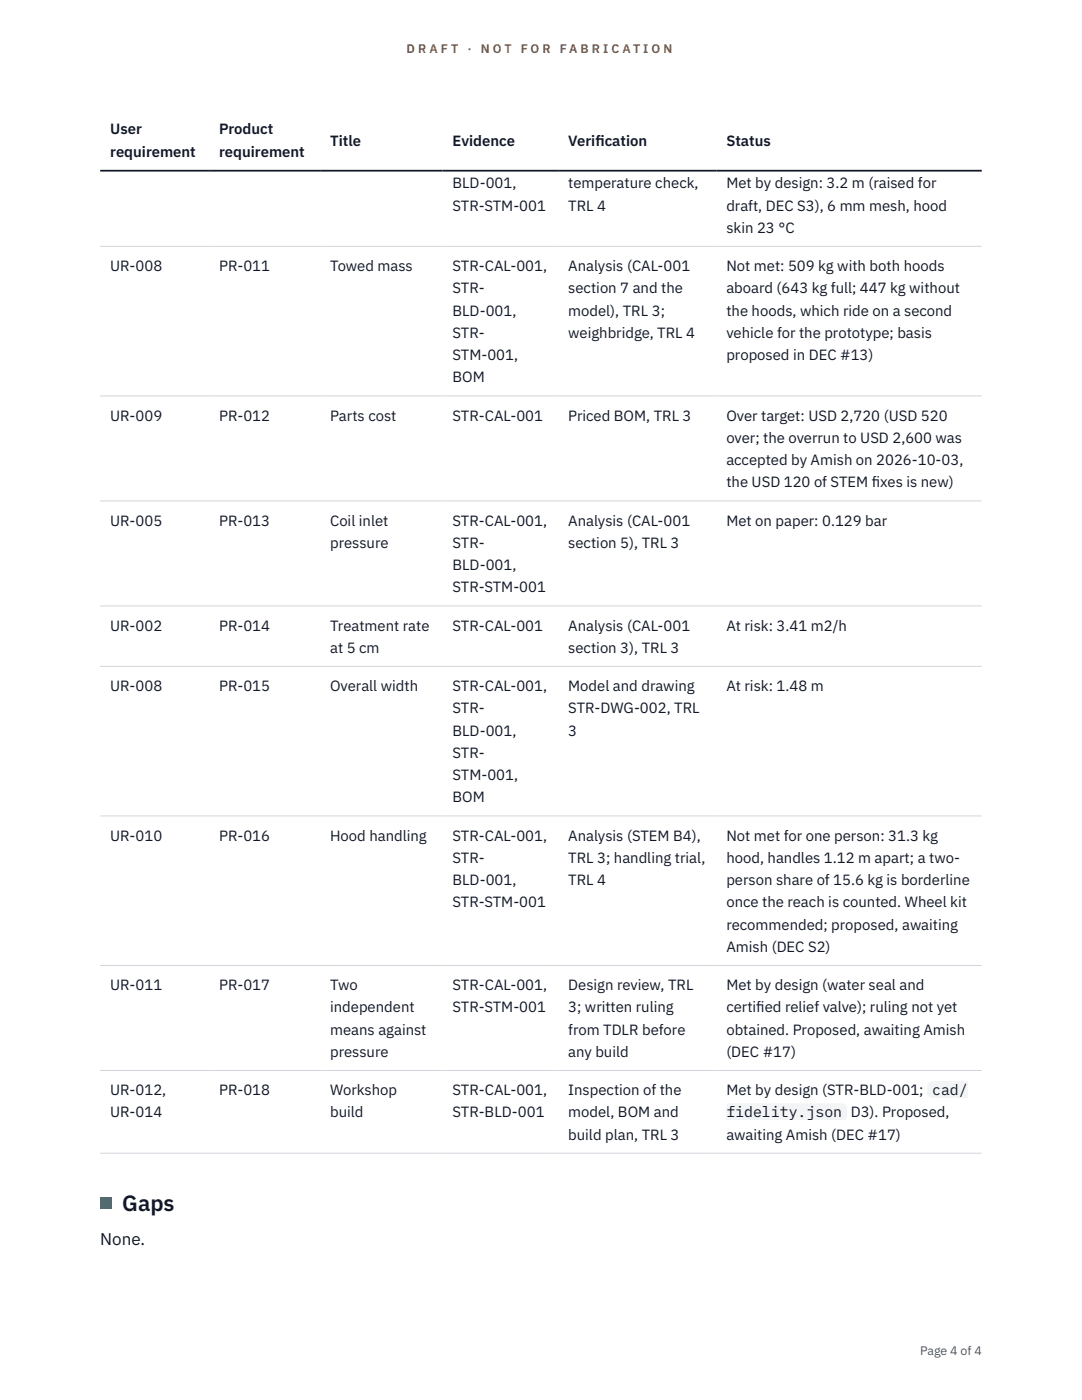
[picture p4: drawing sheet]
<svg xmlns="http://www.w3.org/2000/svg" width="216mm" height="279mm" viewBox="0 0 216 279" stroke-linecap="round" stroke-linejoin="round" font-family="sans-serif">
<defs><g id="words">
<text font-size="4.4" fill="#111827" x="24.4" y="241.7">Gaps</text>
<text font-size="3.4" fill="#111827" x="20" y="248.6">None.</text>
<g font-size="3" fill="#111827">
<text x="22" y="26.8">User</text>
<text x="43.7" y="26.8">Product</text>
<text x="65.9" y="29.1">Title</text>
<text x="90.3" y="29.1">Evidence</text>
<text x="113.4" y="29.1">Verif</text>
<text x="118.8" y="29.1">ication</text>
<text x="144.9" y="29.1">Status</text>
<text x="22" y="31.3">requirement</text>
<text x="43.7" y="31.3">requirement</text>
<text x="90.3" y="37.6">BLD-001,</text>
<text x="113.4" y="37.6">temperature check,</text>
<text x="144.9" y="37.6">Met by design: 3.2 m (raised for</text>
<text x="90.3" y="42">STR-STM-001</text>
<text x="113.4" y="42">TRL 4</text>
<text x="144.9" y="42">draft, DEC S3), 6 mm mesh, hood</text>
<text x="144.9" y="46.5">skin 23 °C</text>
<text x="22" y="54.1">UR-008</text>
<text x="43.7" y="54.1">PR-011</text>
<text x="65.9" y="54.1">Towed mass</text>
<text x="90.3" y="54.1">STR-CAL-001,</text>
<text x="90.3" y="58.5">STR-</text>
<text x="113.4" y="54.1">Analysis (CAL-001</text>
<text x="113.4" y="58.5">section 7 and the</text>
<text x="144.9" y="54.1">Not met: 509 kg with both hoods</text>
<text x="144.9" y="58.5">aboard (643 kg full; 447 kg without</text>
<text x="90.3" y="63">BLD-001,</text>
<text x="113.4" y="63">model), TRL 3;</text>
<text x="144.9" y="63">the hoods, which ride on a second</text>
<text x="90.3" y="67.4">STR-</text>
<text x="90.3" y="71.9">STM-001,</text>
<text x="113.4" y="67.4">weighbridge, TRL 4</text>
<text x="144.9" y="67.4">vehicle for the prototype; basis</text>
<text x="144.9" y="71.9">proposed in DEC #13)</text>
<text x="90.3" y="76.3">BOM</text>
<text x="22" y="83.9">UR-009</text>
<text x="43.7" y="83.9">PR-012</text>
<text x="65.9" y="83.9">Parts cost</text>
<text x="90.3" y="83.9">STR-CAL-001</text>
<text x="113.4" y="83.9">Priced BOM, TRL 3</text>
<text x="144.9" y="83.9">Over target: USD 2,720 (USD 520</text>
<text x="144.9" y="88.4">over; the overrun to USD 2,600 was</text>
<text x="144.9" y="92.8">accepted by Amish on 2026-10-03,</text>
<text x="144.9" y="97.3">the USD 120 of STEM f</text>
<text x="174" y="97.3">ixes is new)</text>
<text x="22" y="104.9">UR-005</text>
<text x="43.7" y="104.9">PR-013</text>
<text x="65.9" y="104.9">Coil inlet</text>
<text x="90.3" y="104.9">STR-CAL-001,</text>
<text x="113.4" y="104.9">Analysis (CAL-001</text>
<text x="144.9" y="104.9">Met on paper: 0.129 bar</text>
<text x="65.9" y="109.3">pressure</text>
<text x="90.3" y="109.3">STR-</text>
<text x="90.3" y="113.8">BLD-001,</text>
<text x="113.4" y="109.3">section 5), TRL 3</text>
<text x="90.3" y="118.2">STR-STM-001</text>
<text x="22" y="125.8">UR-002</text>
<text x="43.7" y="125.8">PR-014</text>
<text x="65.9" y="125.8">Treatment rate</text>
<text x="90.3" y="125.8">STR-CAL-001</text>
<text x="113.4" y="125.8">Analysis (CAL-001</text>
<text x="144.9" y="125.8">At risk: 3.41 m2/h</text>
<text x="65.9" y="130.3">at 5 cm</text>
<text x="113.4" y="130.3">section 3), TRL 3</text>
<text x="22" y="137.9">UR-008</text>
<text x="43.7" y="137.9">PR-015</text>
<text x="65.9" y="137.9">Overall width</text>
<text x="90.3" y="137.9">STR-CAL-001,</text>
<text x="113.4" y="137.9">Model and drawing</text>
<text x="144.9" y="137.9">At risk: 1.48 m</text>
<text x="90.3" y="142.4">STR-</text>
<text x="113.4" y="142.4">STR-DWG-002, TRL</text>
<text x="90.3" y="146.8">BLD-001,</text>
<text x="113.4" y="146.8">3</text>
<text x="90.3" y="151.2">STR-</text>
<text x="90.3" y="155.7">STM-001,</text>
<text x="90.3" y="160.1">BOM</text>
<text x="22" y="167.8">UR-010</text>
<text x="43.7" y="167.8">PR-016</text>
<text x="65.9" y="167.8">Hood handling</text>
<text x="90.3" y="167.8">STR-CAL-001,</text>
<text x="113.4" y="167.8">Analysis (STEM B4),</text>
<text x="144.9" y="167.8">Not met for one person: 31.3 kg</text>
<text x="90.3" y="172.2">STR-</text>
<text x="113.4" y="172.2">TRL 3; handling trial,</text>
<text x="144.9" y="172.2">hood, handles 1.12 m apart; a two-</text>
<text x="90.3" y="176.6">BLD-001,</text>
<text x="113.4" y="176.6">TRL 4</text>
<text x="144.9" y="176.6">person share of 15.6 kg is borderline</text>
<text x="90.3" y="181.1">STR-STM-001</text>
<text x="144.9" y="181.1">once the reach is counted. Wheel kit</text>
<text x="144.9" y="185.5">recommended; proposed, awaiting</text>
<text x="144.9" y="190">Amish (DEC S2)</text>
<text x="22" y="197.6">UR-011</text>
<text x="43.7" y="197.6">PR-017</text>
<text x="65.9" y="197.6">Two</text>
<text x="90.3" y="197.6">STR-CAL-001,</text>
<text x="113.4" y="197.6">Design review, TRL</text>
<text x="144.9" y="197.6">Met by design (water seal and</text>
<text x="65.9" y="202.1">independent</text>
<text x="90.3" y="202.1">STR-STM-001</text>
<text x="113.4" y="202.1">3; written ruling</text>
<text x="144.9" y="202.1">certif</text>
<text x="150.9" y="202.1">ied relief valve); ruling not yet</text>
<text x="65.9" y="206.5">means against</text>
<text x="113.4" y="206.5">from TDLR before</text>
<text x="144.9" y="206.5">obtained. Proposed, awaiting Amish</text>
<text x="65.9" y="210.9">pressure</text>
<text x="113.4" y="210.9">any build</text>
<text x="144.9" y="210.9">(DEC #17)</text>
<text x="22" y="218.6">UR-012,</text>
<text x="43.7" y="218.6">PR-018</text>
<text x="65.9" y="218.6">Workshop</text>
<text x="90.3" y="218.6">STR-CAL-001,</text>
<text x="113.4" y="218.6">Inspection of the</text>
<text x="144.9" y="218.6">Met by design (STR-BLD-001;</text>
<text x="186" y="218.6">cad/</text>
<text x="22" y="223">UR-014</text>
<text x="65.9" y="223">build</text>
<text x="90.3" y="223">STR-BLD-001</text>
<text x="113.4" y="223">model, BOM and</text>
<text x="113.4" y="227.5">build plan, TRL 3</text>
<text x="144.9" y="223">fidelity.json</text>
<text x="144.9" y="227.5">awaiting Amish (DEC #17)</text>
<text x="169.7" y="223">D3). Proposed,</text>
</g>
<g font-size="2.5" fill="#b45309">
<text x="81.1" y="10.5">D R A F T</text>
<text x="93.3" y="10.5">·</text>
<text x="95.9" y="10.5">N O T</text>
<text x="103.9" y="10.5">F O R</text>
<text x="111.7" y="10.5">F A B R I C A T I O N</text>
</g>
<text font-size="2.5" fill="#4b5563" x="183.6" y="270.3">Page 4 of 4</text>
</g></defs>
<path d="M20 49.2h175.9M20 79h175.9M20 100h175.9M20 120.9h175.9M20 133h175.9M20 162.8h175.9M20 192.7h175.9M20 213.6h175.9M20 230.2h175.9" fill="none" stroke="#d1d5db" stroke-width=".2"/>
<path d="M20 34.1h175.9" fill="none" stroke="#111827" stroke-width=".35"/>
<g fill="#f3f4f6">
<path d="M185 215.8h8.1v3.3h-8.1z"/>
<path d="M144.9 220.2h24.1v3.4h-24.1z"/>
</g>
<path d="M20 239h2.2v2.2h-2.2z" fill="#0f766e"/>
<use href="#words"/>
</svg>
